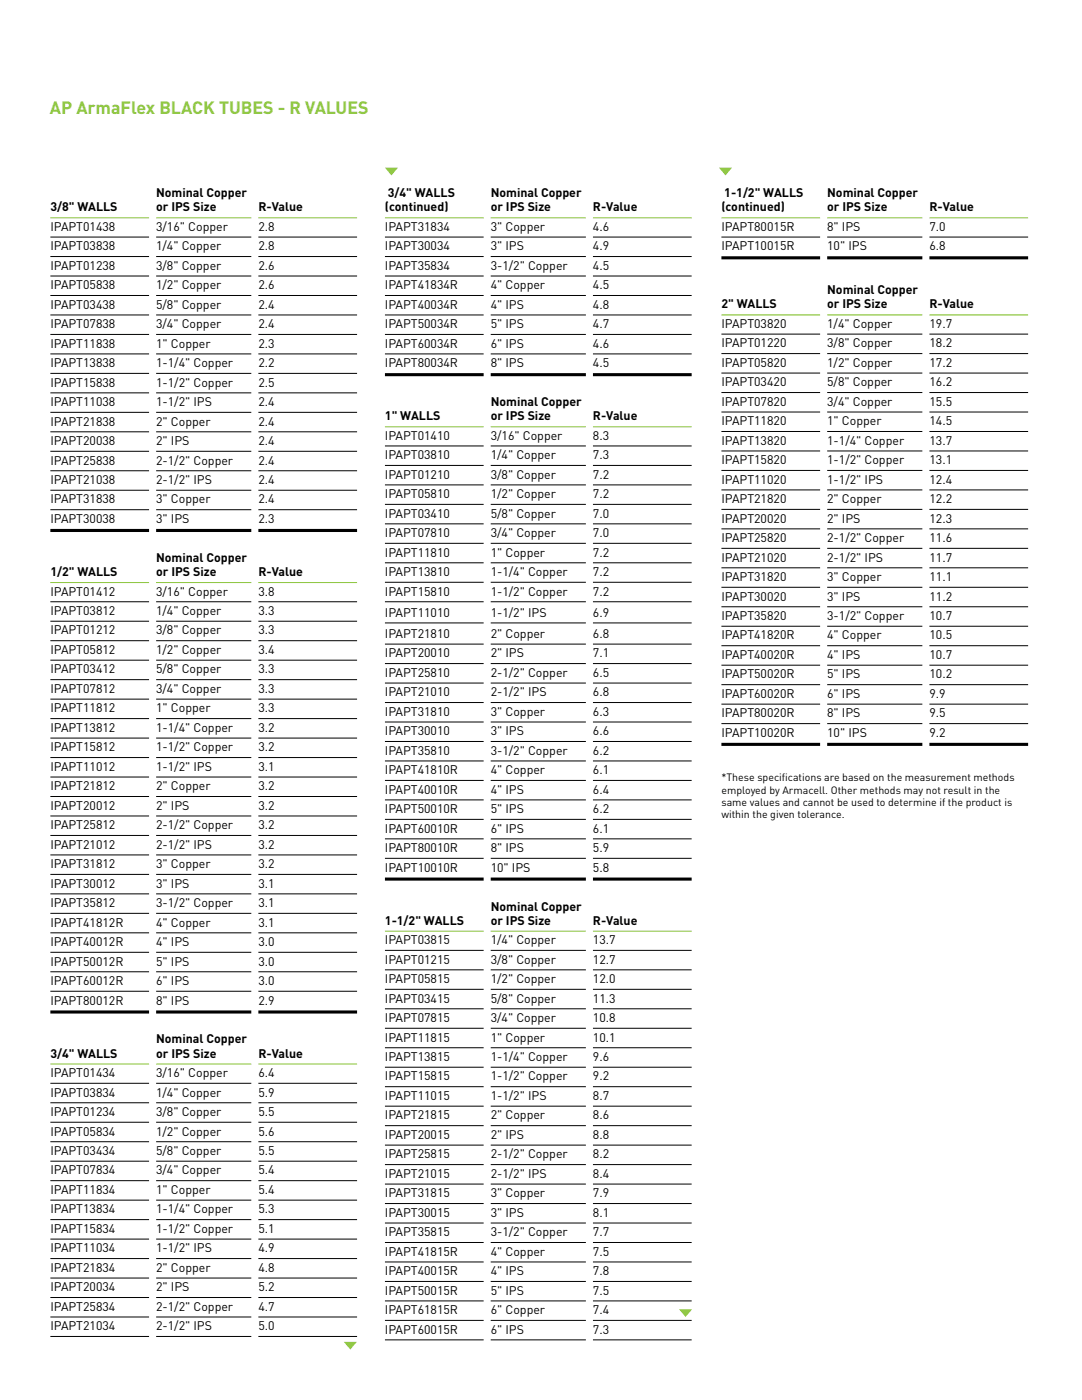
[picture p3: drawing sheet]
<svg xmlns="http://www.w3.org/2000/svg" width="216mm" height="279mm" viewBox="0 0 216 279" stroke-linecap="round" stroke-linejoin="round" font-family="sans-serif">
<defs><g id="words">
<text font-size="3.5" fill="#8dc63f" x="9.9" y="22.7">AP ArmaFlex BLACK TUBES - R VALUES</text>
<g font-size="2.5">
<text x="31.2" y="39.4">Nominal Copper</text>
<text x="77.4" y="39.4">3/4&quot; WALLS</text>
<text x="97.9" y="39.4">Nominal Copper</text>
<text x="144.5" y="39.4">1-1/2&quot; WALLS</text>
<text x="165.1" y="39.4">Nominal Copper</text>
<text x="10.1" y="42.2">3/8&quot; WALLS</text>
<text x="10.1" y="46.1">IPAPT01438</text>
<text x="31.2" y="42.2">or IPS Size</text>
<text x="31.2" y="46.1">3/16&quot; Copper</text>
<text x="51.6" y="42.2">R-Value</text>
<text x="51.6" y="46.1">2.8</text>
<text x="76.8" y="42.2">(continued)</text>
<text x="76.8" y="46.1">IPAPT31834</text>
<text x="97.9" y="42.2">or IPS Size</text>
<text x="97.9" y="46.1">3&quot; Copper</text>
<text x="118.3" y="42.2">R-Value</text>
<text x="118.3" y="46.1">4.6</text>
<text x="144" y="42.2">(continued)</text>
<text x="144" y="46.1">IPAPT80015R</text>
<text x="165.1" y="42.2">or IPS Size</text>
<text x="165.1" y="46.1">8&quot; IPS</text>
<text x="185.5" y="42.2">R-Value</text>
<text x="185.5" y="46.1">7.0</text>
<text x="10.1" y="50">IPAPT03838</text>
<text x="10.1" y="53.8">IPAPT01238</text>
<text x="31.2" y="50">1/4&quot; Copper</text>
<text x="31.2" y="53.8">3/8&quot; Copper</text>
<text x="51.6" y="50">2.8</text>
<text x="51.6" y="53.8">2.6</text>
<text x="76.8" y="50">IPAPT30034</text>
<text x="76.8" y="53.8">IPAPT35834</text>
<text x="97.9" y="50">3&quot; IPS</text>
<text x="97.9" y="53.8">3-1/2&quot; Copper</text>
<text x="118.3" y="50">4.9</text>
<text x="118.3" y="53.8">4.5</text>
<text x="144" y="50">IPAPT10015R</text>
<text x="165.1" y="50">10&quot; IPS</text>
<text x="185.5" y="50">6.8</text>
<text x="10.1" y="57.7">IPAPT05838</text>
<text x="31.2" y="57.7">1/2&quot; Copper</text>
<text x="51.6" y="57.7">2.6</text>
<text x="76.8" y="57.7">IPAPT41834R</text>
<text x="97.9" y="57.7">4&quot; Copper</text>
<text x="118.3" y="57.7">4.5</text>
<text x="165.1" y="58.7">Nominal Copper</text>
<text x="10.1" y="61.6">IPAPT03438</text>
<text x="10.1" y="65.5">IPAPT07838</text>
<text x="31.2" y="61.6">5/8&quot; Copper</text>
<text x="31.2" y="65.5">3/4&quot; Copper</text>
<text x="51.6" y="61.6">2.4</text>
<text x="51.6" y="65.5">2.4</text>
<text x="76.8" y="61.6">IPAPT40034R</text>
<text x="76.8" y="65.5">IPAPT50034R</text>
<text x="97.9" y="61.6">4&quot; IPS</text>
<text x="97.9" y="65.5">5&quot; IPS</text>
<text x="118.3" y="61.6">4.8</text>
<text x="118.3" y="65.5">4.7</text>
<text x="144" y="61.6">2&quot; WALLS</text>
<text x="144" y="65.4">IPAPT03820</text>
<text x="165.1" y="61.6">or IPS Size</text>
<text x="165.1" y="65.4">1/4&quot; Copper</text>
<text x="185.5" y="61.6">R-Value</text>
<text x="185.5" y="65.4">19.7</text>
<text x="10.1" y="69.4">IPAPT11838</text>
<text x="31.2" y="69.4">1&quot; Copper</text>
<text x="51.6" y="69.4">2.3</text>
<text x="76.8" y="69.4">IPAPT60034R</text>
<text x="97.9" y="69.4">6&quot; IPS</text>
<text x="118.3" y="69.4">4.6</text>
<text x="144" y="69.3">IPAPT01220</text>
<text x="165.1" y="69.3">3/8&quot; Copper</text>
<text x="185.5" y="69.3">18.2</text>
<text x="10.1" y="73.3">IPAPT13838</text>
<text x="10.1" y="77.2">IPAPT15838</text>
<text x="31.2" y="73.3">1-1/4&quot; Copper</text>
<text x="31.2" y="77.2">1-1/2&quot; Copper</text>
<text x="51.6" y="73.3">2.2</text>
<text x="51.6" y="77.2">2.5</text>
<text x="76.8" y="73.3">IPAPT80034R</text>
<text x="97.9" y="73.3">8&quot; IPS</text>
<text x="118.3" y="73.3">4.5</text>
<text x="144" y="73.2">IPAPT05820</text>
<text x="144" y="77.1">IPAPT03420</text>
<text x="165.1" y="73.2">1/2&quot; Copper</text>
<text x="165.1" y="77.1">5/8&quot; Copper</text>
<text x="185.5" y="73.2">17.2</text>
<text x="185.5" y="77.1">16.2</text>
<text x="10.1" y="81.1">IPAPT11038</text>
<text x="31.2" y="81.1">1-1/2&quot; IPS</text>
<text x="51.6" y="81.1">2.4</text>
<text x="76.8" y="83.9">1&quot; WALLS</text>
<text x="97.9" y="81.1">Nominal Copper</text>
<text x="97.9" y="83.9">or IPS Size</text>
<text x="118.3" y="83.9">R-Value</text>
<text x="144" y="81">IPAPT07820</text>
<text x="165.1" y="81">3/4&quot; Copper</text>
<text x="185.5" y="81">15.5</text>
<text x="10.1" y="84.9">IPAPT21838</text>
<text x="10.1" y="88.8">IPAPT20038</text>
<text x="31.2" y="84.9">2&quot; Copper</text>
<text x="31.2" y="88.8">2&quot; IPS</text>
<text x="51.6" y="84.9">2.4</text>
<text x="51.6" y="88.8">2.4</text>
<text x="76.8" y="87.8">IPAPT01410</text>
<text x="97.9" y="87.8">3/16&quot; Copper</text>
<text x="118.3" y="87.8">8.3</text>
<text x="144" y="84.9">IPAPT11820</text>
<text x="144" y="88.8">IPAPT13820</text>
<text x="165.1" y="84.9">1&quot; Copper</text>
<text x="165.1" y="88.8">1-1/4&quot; Copper</text>
<text x="185.5" y="84.9">14.5</text>
<text x="185.5" y="88.8">13.7</text>
<text x="10.1" y="92.7">IPAPT25838</text>
<text x="31.2" y="92.7">2-1/2&quot; Copper</text>
<text x="51.6" y="92.7">2.4</text>
<text x="76.8" y="91.6">IPAPT03810</text>
<text x="76.8" y="95.5">IPAPT01210</text>
<text x="97.9" y="91.6">1/4&quot; Copper</text>
<text x="97.9" y="95.5">3/8&quot; Copper</text>
<text x="118.3" y="91.6">7.3</text>
<text x="118.3" y="95.5">7.2</text>
<text x="144" y="92.6">IPAPT15820</text>
<text x="165.1" y="92.6">1-1/2&quot; Copper</text>
<text x="185.5" y="92.6">13.1</text>
<text x="10.1" y="96.6">IPAPT21038</text>
<text x="10.1" y="100.5">IPAPT31838</text>
<text x="31.2" y="96.6">2-1/2&quot; IPS</text>
<text x="31.2" y="100.5">3&quot; Copper</text>
<text x="51.6" y="96.6">2.4</text>
<text x="51.6" y="100.5">2.4</text>
<text x="76.8" y="99.4">IPAPT05810</text>
<text x="97.9" y="99.4">1/2&quot; Copper</text>
<text x="118.3" y="99.4">7.2</text>
<text x="144" y="96.5">IPAPT11020</text>
<text x="144" y="100.4">IPAPT21820</text>
<text x="165.1" y="96.5">1-1/2&quot; IPS</text>
<text x="165.1" y="100.4">2&quot; Copper</text>
<text x="185.5" y="96.5">12.4</text>
<text x="185.5" y="100.4">12.2</text>
<text x="10.1" y="104.4">IPAPT30038</text>
<text x="31.2" y="104.4">3&quot; IPS</text>
<text x="51.6" y="104.4">2.3</text>
<text x="76.8" y="103.3">IPAPT03410</text>
<text x="76.8" y="107.2">IPAPT07810</text>
<text x="97.9" y="103.3">5/8&quot; Copper</text>
<text x="97.9" y="107.2">3/4&quot; Copper</text>
<text x="118.3" y="103.3">7.0</text>
<text x="118.3" y="107.2">7.0</text>
<text x="144" y="104.3">IPAPT20020</text>
<text x="165.1" y="104.3">2&quot; IPS</text>
<text x="185.5" y="104.3">12.3</text>
<text x="31.2" y="112.1">Nominal Copper</text>
<text x="76.8" y="111.1">IPAPT11810</text>
<text x="97.9" y="111.1">1&quot; Copper</text>
<text x="118.3" y="111.1">7.2</text>
<text x="144" y="108.2">IPAPT25820</text>
<text x="144" y="112.1">IPAPT21020</text>
<text x="165.1" y="108.2">2-1/2&quot; Copper</text>
<text x="165.1" y="112.1">2-1/2&quot; IPS</text>
<text x="185.5" y="108.2">11.6</text>
<text x="185.5" y="112.1">11.7</text>
<text x="10.1" y="115">1/2&quot; WALLS</text>
<text x="10.1" y="118.9">IPAPT01412</text>
<text x="31.2" y="115">or IPS Size</text>
<text x="31.2" y="118.9">3/16&quot; Copper</text>
<text x="51.6" y="115">R-Value</text>
<text x="51.6" y="118.9">3.8</text>
<text x="76.8" y="115">IPAPT13810</text>
<text x="76.8" y="118.9">IPAPT15810</text>
<text x="97.9" y="115">1-1/4&quot; Copper</text>
<text x="97.9" y="118.9">1-1/2&quot; Copper</text>
<text x="118.3" y="115">7.2</text>
<text x="118.3" y="118.9">7.2</text>
<text x="144" y="116">IPAPT31820</text>
<text x="144" y="119.9">IPAPT30020</text>
<text x="165.1" y="116">3&quot; Copper</text>
<text x="165.1" y="119.9">3&quot; IPS</text>
<text x="185.5" y="116">11.1</text>
<text x="185.5" y="119.9">11.2</text>
<text x="10.1" y="122.7">IPAPT03812</text>
<text x="31.2" y="122.7">1/4&quot; Copper</text>
<text x="51.6" y="122.7">3.3</text>
<text x="76.8" y="123.1">IPAPT11010</text>
<text x="97.9" y="123.1">1-1/2&quot; IPS</text>
<text x="118.3" y="123.1">6.9</text>
<text x="144" y="123.7">IPAPT35820</text>
<text x="165.1" y="123.7">3-1/2&quot; Copper</text>
<text x="185.5" y="123.7">10.7</text>
<text x="10.1" y="126.6">IPAPT01212</text>
<text x="10.1" y="130.5">IPAPT05812</text>
<text x="31.2" y="126.6">3/8&quot; Copper</text>
<text x="31.2" y="130.5">1/2&quot; Copper</text>
<text x="51.6" y="126.6">3.3</text>
<text x="51.6" y="130.5">3.4</text>
<text x="76.8" y="127.3">IPAPT21810</text>
<text x="76.8" y="131.2">IPAPT20010</text>
<text x="97.9" y="127.3">2&quot; Copper</text>
<text x="97.9" y="131.2">2&quot; IPS</text>
<text x="118.3" y="127.3">6.8</text>
<text x="118.3" y="131.2">7.1</text>
<text x="144" y="127.6">IPAPT41820R</text>
<text x="144" y="131.5">IPAPT40020R</text>
<text x="165.1" y="127.6">4&quot; Copper</text>
<text x="165.1" y="131.5">4&quot; IPS</text>
<text x="185.5" y="127.6">10.5</text>
<text x="185.5" y="131.5">10.7</text>
<text x="10.1" y="134.4">IPAPT03412</text>
<text x="31.2" y="134.4">5/8&quot; Copper</text>
<text x="51.6" y="134.4">3.3</text>
<text x="76.8" y="135.1">IPAPT25810</text>
<text x="97.9" y="135.1">2-1/2&quot; Copper</text>
<text x="118.3" y="135.1">6.5</text>
<text x="144" y="135.4">IPAPT50020R</text>
<text x="165.1" y="135.4">5&quot; IPS</text>
<text x="185.5" y="135.4">10.2</text>
<text x="10.1" y="138.3">IPAPT07812</text>
<text x="10.1" y="142.2">IPAPT11812</text>
<text x="31.2" y="138.3">3/4&quot; Copper</text>
<text x="31.2" y="142.2">1&quot; Copper</text>
<text x="51.6" y="138.3">3.3</text>
<text x="51.6" y="142.2">3.3</text>
<text x="76.8" y="139">IPAPT21010</text>
<text x="76.8" y="142.9">IPAPT31810</text>
<text x="97.9" y="139">2-1/2&quot; IPS</text>
<text x="97.9" y="142.9">3&quot; Copper</text>
<text x="118.3" y="139">6.8</text>
<text x="118.3" y="142.9">6.3</text>
<text x="144" y="139.3">IPAPT60020R</text>
<text x="144" y="143.2">IPAPT80020R</text>
<text x="165.1" y="139.3">6&quot; IPS</text>
<text x="165.1" y="143.2">8&quot; IPS</text>
<text x="185.5" y="139.3">9.9</text>
<text x="185.5" y="143.2">9.5</text>
<text x="10.1" y="146.1">IPAPT13812</text>
<text x="10.1" y="149.9">IPAPT15812</text>
<text x="31.2" y="146.1">1-1/4&quot; Copper</text>
<text x="31.2" y="149.9">1-1/2&quot; Copper</text>
<text x="51.6" y="146.1">3.2</text>
<text x="51.6" y="149.9">3.2</text>
<text x="76.8" y="146.7">IPAPT30010</text>
<text x="97.9" y="146.7">3&quot; IPS</text>
<text x="118.3" y="146.7">6.6</text>
<text x="144" y="147.1">IPAPT10020R</text>
<text x="165.1" y="147.1">10&quot; IPS</text>
<text x="185.5" y="147.1">9.2</text>
<text x="10.1" y="153.8">IPAPT11012</text>
<text x="31.2" y="153.8">1-1/2&quot; IPS</text>
<text x="51.6" y="153.8">3.1</text>
<text x="76.8" y="150.6">IPAPT35810</text>
<text x="76.8" y="154.5">IPAPT41810R</text>
<text x="97.9" y="150.6">3-1/2&quot; Copper</text>
<text x="97.9" y="154.5">4&quot; Copper</text>
<text x="118.3" y="150.6">6.2</text>
<text x="118.3" y="154.5">6.1</text>
<text x="10.1" y="157.7">IPAPT21812</text>
<text x="10.1" y="161.6">IPAPT20012</text>
<text x="31.2" y="157.7">2&quot; Copper</text>
<text x="31.2" y="161.6">2&quot; IPS</text>
<text x="51.6" y="157.7">3.2</text>
<text x="51.6" y="161.6">3.2</text>
<text x="76.8" y="158.4">IPAPT40010R</text>
<text x="97.9" y="158.4">4&quot; IPS</text>
<text x="118.3" y="158.4">6.4</text>
<text x="10.1" y="165.5">IPAPT25812</text>
<text x="31.2" y="165.5">2-1/2&quot; Copper</text>
<text x="51.6" y="165.5">3.2</text>
<text x="76.8" y="162.3">IPAPT50010R</text>
<text x="76.8" y="166.2">IPAPT60010R</text>
<text x="97.9" y="162.3">5&quot; IPS</text>
<text x="97.9" y="166.2">6&quot; IPS</text>
<text x="118.3" y="162.3">6.2</text>
<text x="118.3" y="166.2">6.1</text>
<text x="10.1" y="169.4">IPAPT21012</text>
<text x="10.1" y="173.3">IPAPT31812</text>
<text x="31.2" y="169.4">2-1/2&quot; IPS</text>
<text x="31.2" y="173.3">3&quot; Copper</text>
<text x="51.6" y="169.4">3.2</text>
<text x="51.6" y="173.3">3.2</text>
<text x="76.8" y="170.1">IPAPT80010R</text>
<text x="76.8" y="173.9">IPAPT10010R</text>
<text x="97.9" y="170.1">8&quot; IPS</text>
<text x="97.9" y="173.9">10&quot; IPS</text>
<text x="118.3" y="170.1">5.9</text>
<text x="118.3" y="173.9">5.8</text>
<text x="10.1" y="177.2">IPAPT30012</text>
<text x="31.2" y="177.2">3&quot; IPS</text>
<text x="51.6" y="177.2">3.1</text>
<text x="10.1" y="181">IPAPT35812</text>
<text x="10.1" y="184.9">IPAPT41812R</text>
<text x="31.2" y="181">3-1/2&quot; Copper</text>
<text x="31.2" y="184.9">4&quot; Copper</text>
<text x="51.6" y="181">3.1</text>
<text x="51.6" y="184.9">3.1</text>
<text x="76.8" y="184.5">1-1/2&quot; WALLS</text>
<text x="97.9" y="181.7">Nominal Copper</text>
<text x="97.9" y="184.5">or IPS Size</text>
<text x="118.3" y="184.5">R-Value</text>
<text x="10.1" y="188.8">IPAPT40012R</text>
<text x="31.2" y="188.8">4&quot; IPS</text>
<text x="51.6" y="188.8">3.0</text>
<text x="76.8" y="188.4">IPAPT03815</text>
<text x="97.9" y="188.4">1/4&quot; Copper</text>
<text x="118.3" y="188.4">13.7</text>
<text x="10.1" y="192.7">IPAPT50012R</text>
<text x="10.1" y="196.6">IPAPT60012R</text>
<text x="31.2" y="192.7">5&quot; IPS</text>
<text x="31.2" y="196.6">6&quot; IPS</text>
<text x="51.6" y="192.7">3.0</text>
<text x="51.6" y="196.6">3.0</text>
<text x="76.8" y="192.3">IPAPT01215</text>
<text x="76.8" y="196.2">IPAPT05815</text>
<text x="97.9" y="192.3">3/8&quot; Copper</text>
<text x="97.9" y="196.2">1/2&quot; Copper</text>
<text x="118.3" y="192.3">12.7</text>
<text x="118.3" y="196.2">12.0</text>
<text x="10.1" y="200.5">IPAPT80012R</text>
<text x="31.2" y="200.5">8&quot; IPS</text>
<text x="51.6" y="200.5">2.9</text>
<text x="76.8" y="200.1">IPAPT03415</text>
<text x="76.8" y="204">IPAPT07815</text>
<text x="97.9" y="200.1">5/8&quot; Copper</text>
<text x="97.9" y="204">3/4&quot; Copper</text>
<text x="118.3" y="200.1">11.3</text>
<text x="118.3" y="204">10.8</text>
<text x="31.2" y="208.2">Nominal Copper</text>
<text x="76.8" y="207.9">IPAPT11815</text>
<text x="97.9" y="207.9">1&quot; Copper</text>
<text x="118.3" y="207.9">10.1</text>
<text x="10.1" y="211.1">3/4&quot; WALLS</text>
<text x="10.1" y="215">IPAPT01434</text>
<text x="31.2" y="211.1">or IPS Size</text>
<text x="31.2" y="215">3/16&quot; Copper</text>
<text x="51.6" y="211.1">R-Value</text>
<text x="51.6" y="215">6.4</text>
<text x="76.8" y="211.7">IPAPT13815</text>
<text x="76.8" y="215.6">IPAPT15815</text>
<text x="97.9" y="211.7">1-1/4&quot; Copper</text>
<text x="97.9" y="215.6">1-1/2&quot; Copper</text>
<text x="118.3" y="211.7">9.6</text>
<text x="118.3" y="215.6">9.2</text>
<text x="10.1" y="218.8">IPAPT03834</text>
<text x="31.2" y="218.8">1/4&quot; Copper</text>
<text x="51.6" y="218.8">5.9</text>
<text x="76.8" y="219.5">IPAPT11015</text>
<text x="97.9" y="219.5">1-1/2&quot; IPS</text>
<text x="118.3" y="219.5">8.7</text>
<text x="10.1" y="222.7">IPAPT01234</text>
<text x="10.1" y="226.6">IPAPT05834</text>
<text x="31.2" y="222.7">3/8&quot; Copper</text>
<text x="31.2" y="226.6">1/2&quot; Copper</text>
<text x="51.6" y="222.7">5.5</text>
<text x="51.6" y="226.6">5.6</text>
<text x="76.8" y="223.4">IPAPT21815</text>
<text x="76.8" y="227.3">IPAPT20015</text>
<text x="97.9" y="223.4">2&quot; Copper</text>
<text x="97.9" y="227.3">2&quot; IPS</text>
<text x="118.3" y="223.4">8.6</text>
<text x="118.3" y="227.3">8.8</text>
<text x="10.1" y="230.5">IPAPT03434</text>
<text x="31.2" y="230.5">5/8&quot; Copper</text>
<text x="51.6" y="230.5">5.5</text>
<text x="76.8" y="231.2">IPAPT25815</text>
<text x="97.9" y="231.2">2-1/2&quot; Copper</text>
<text x="118.3" y="231.2">8.2</text>
<text x="10.1" y="234.4">IPAPT07834</text>
<text x="10.1" y="238.3">IPAPT11834</text>
<text x="31.2" y="234.4">3/4&quot; Copper</text>
<text x="31.2" y="238.3">1&quot; Copper</text>
<text x="51.6" y="234.4">5.4</text>
<text x="51.6" y="238.3">5.4</text>
<text x="76.8" y="235.1">IPAPT21015</text>
<text x="76.8" y="239">IPAPT31815</text>
<text x="97.9" y="235.1">2-1/2&quot; IPS</text>
<text x="97.9" y="239">3&quot; Copper</text>
<text x="118.3" y="235.1">8.4</text>
<text x="118.3" y="239">7.9</text>
<text x="10.1" y="242.2">IPAPT13834</text>
<text x="31.2" y="242.2">1-1/4&quot; Copper</text>
<text x="51.6" y="242.2">5.3</text>
<text x="76.8" y="242.8">IPAPT30015</text>
<text x="97.9" y="242.8">3&quot; IPS</text>
<text x="118.3" y="242.8">8.1</text>
<text x="10.1" y="246">IPAPT15834</text>
<text x="10.1" y="249.9">IPAPT11034</text>
<text x="31.2" y="246">1-1/2&quot; Copper</text>
<text x="31.2" y="249.9">1-1/2&quot; IPS</text>
<text x="51.6" y="246">5.1</text>
<text x="51.6" y="249.9">4.9</text>
<text x="76.8" y="246.7">IPAPT35815</text>
<text x="76.8" y="250.6">IPAPT41815R</text>
<text x="97.9" y="246.7">3-1/2&quot; Copper</text>
<text x="97.9" y="250.6">4&quot; Copper</text>
<text x="118.3" y="246.7">7.7</text>
<text x="118.3" y="250.6">7.5</text>
<text x="10.1" y="253.8">IPAPT21834</text>
<text x="10.1" y="257.7">IPAPT20034</text>
<text x="31.2" y="253.8">2&quot; Copper</text>
<text x="31.2" y="257.7">2&quot; IPS</text>
<text x="51.6" y="253.8">4.8</text>
<text x="51.6" y="257.7">5.2</text>
<text x="76.8" y="254.5">IPAPT40015R</text>
<text x="97.9" y="254.5">4&quot; IPS</text>
<text x="118.3" y="254.5">7.8</text>
<text x="10.1" y="261.6">IPAPT25834</text>
<text x="31.2" y="261.6">2-1/2&quot; Copper</text>
<text x="51.6" y="261.6">4.7</text>
<text x="76.8" y="258.4">IPAPT50015R</text>
<text x="76.8" y="262.3">IPAPT61815R</text>
<text x="97.9" y="258.4">5&quot; IPS</text>
<text x="97.9" y="262.3">6&quot; Copper</text>
<text x="118.3" y="258.4">7.5</text>
<text x="118.3" y="262.3">7.4</text>
<text x="10.1" y="265.5">IPAPT21034</text>
<text x="31.2" y="265.5">2-1/2&quot; IPS</text>
<text x="51.6" y="265.5">5.0</text>
<text x="76.8" y="266.2">IPAPT60015R</text>
<text x="97.9" y="266.2">6&quot; IPS</text>
<text x="118.3" y="266.2">7.3</text>
</g>
<g font-size="2.1">
<text x="144" y="155.9">*These specifications are based on the measurement methods</text>
<text x="144" y="158.4">employed by Armacell. Other methods may not result in the</text>
<text x="144" y="160.9">same values and cannot be used to determine if the product is</text>
<text x="144" y="163.3">within the given tolerance.</text>
</g>
</g></defs>
<path d="M30.5 36.5v230M50.8 36.5v230M97.2 36.5v230.7M117.6 36.5v230.7" fill="none" stroke="#fff" stroke-width="1.4" stroke-linecap="butt"/>
<path d="M29.9 82.1v19.4M50.3 82.1v19.4M29.9 105.4v3.9M50.3 105.4v3.9M96.6 124.4v46.7M117 124.4v46.7M96.6 174.9v3.9M117 174.9v3.9" fill="none" stroke="#fff" stroke-width=".24"/>
<path d="M30.8 82.1v19.4M51.2 82.1v19.4M30.8 105.4v3.9M51.2 105.4v3.9M97.6 124.4v46.7M118 124.4v46.7M97.6 174.9v3.9M118 174.9v3.9" fill="none" stroke="#fff" stroke-width=".71" stroke-linecap="butt"/>
<g fill="none" stroke="#8dc63f" stroke-width=".21">
<path d="M10.1 43.5h19.6M31.2 43.5h18.9M51.6 43.5h19.7M76.8 43.5h19.7M97.9 43.5h19M118.3 43.5h19.7M76.8 85.2h19.7M97.9 85.2h19M118.3 85.2h19.7M10.1 116.3h19.6M31.2 116.3h18.9M51.6 116.3h19.7"/>
<path d="M76.8 185.8h19.7M97.9 185.8h19M118.3 185.8h19.7M10.1 212.4h19.6M31.2 212.4h18.9M51.6 212.4h19.7"/>
</g>
<g fill="none" stroke="#000" stroke-width=".2">
<path d="M10.1 47.3h19.6M10.1 51.2h19.6M10.1 55.1h19.6M10.1 59h19.6M31.2 47.3h18.9M31.2 51.2h18.9M31.2 55.1h18.9M31.2 59h18.9M51.6 47.3h19.7M51.6 51.2h19.7M51.6 55.1h19.7M51.6 59h19.7"/>
<path d="M76.8 47.3h19.7M76.8 51.2h19.7M76.8 55.1h19.7M76.8 59h19.7M97.9 47.3h19M97.9 51.2h19M97.9 55.1h19M97.9 59h19M118.3 47.3h19.7M118.3 51.2h19.7M118.3 55.1h19.7M118.3 59h19.7"/>
<path d="M10.1 62.9h19.6M10.1 66.7h19.6M10.1 70.6h19.6M10.1 74.5h19.6M10.1 78.4h19.6M31.2 62.9h18.9M31.2 66.7h18.9M31.2 70.6h18.9M31.2 74.5h18.9M31.2 78.4h18.9M51.6 62.9h19.7M51.6 66.7h19.7"/>
<path d="M51.6 70.6h19.7M51.6 74.5h19.7M51.6 78.4h19.7M76.8 62.9h19.7M76.8 66.7h19.7M76.8 70.6h19.7M97.9 62.9h19M97.9 66.7h19M97.9 70.6h19M118.3 62.9h19.7M118.3 66.7h19.7M118.3 70.6h19.7"/>
<path d="M10.1 82.3h19.6M10.1 86.2h19.6M10.1 90.1h19.6M10.1 94h19.6M10.1 97.8h19.6M31.2 82.3h18.9M31.2 86.2h18.9M31.2 90.1h18.9M31.2 94h18.9M31.2 97.8h18.9M51.6 82.3h19.7M51.6 86.2h19.7"/>
<path d="M51.6 90.1h19.7M51.6 94h19.7M51.6 97.8h19.7M76.8 89h19.7M76.8 92.9h19.7M76.8 96.8h19.7M97.9 89h19M97.9 92.9h19M97.9 96.8h19M118.3 89h19.7M118.3 92.9h19.7M118.3 96.8h19.7"/>
<path d="M10.1 101.7h19.6M31.2 101.7h18.9M51.6 101.7h19.7M76.8 100.7h19.7M76.8 104.5h19.7M76.8 108.4h19.7M76.8 112.3h19.7M76.8 116.2h19.7M97.9 100.7h19M97.9 104.5h19M97.9 108.4h19M97.9 112.3h19"/>
<path d="M97.9 116.2h19M118.3 100.7h19.7M118.3 104.5h19.7M118.3 108.4h19.7M118.3 112.3h19.7M118.3 116.2h19.7M10.1 120.1h19.6M10.1 124h19.6M10.1 127.9h19.6M10.1 131.8h19.6M10.1 135.6h19.6M10.1 139.5h19.6"/>
<path d="M31.2 120.1h18.9M31.2 124h18.9M31.2 127.9h18.9M31.2 131.8h18.9M31.2 135.6h18.9M31.2 139.5h18.9M51.6 120.1h19.7M51.6 124h19.7M51.6 127.9h19.7M51.6 131.8h19.7M51.6 135.6h19.7M51.6 139.5h19.7"/>
<path d="M76.8 120.1h19.7M76.8 124.3h19.7M76.8 128.5h19.7M76.8 132.4h19.7M76.8 136.3h19.7M97.9 120.1h19M97.9 124.3h19M97.9 128.5h19M97.9 132.4h19M97.9 136.3h19M118.3 120.1h19.7M118.3 124.3h19.7"/>
<path d="M118.3 128.5h19.7M118.3 132.4h19.7M118.3 136.3h19.7M10.1 143.4h19.6M10.1 147.3h19.6M10.1 151.2h19.6M10.1 155.1h19.6M10.1 159h19.6M31.2 143.4h18.9M31.2 147.3h18.9M31.2 151.2h18.9M31.2 155.1h18.9"/>
<path d="M31.2 159h18.9M51.6 143.4h19.7M51.6 147.3h19.7M51.6 151.2h19.7M51.6 155.1h19.7M51.6 159h19.7M76.8 140.2h19.7M76.8 144.1h19.7M76.8 148h19.7M76.8 151.9h19.7M76.8 155.8h19.7M76.8 159.6h19.7"/>
<path d="M97.9 140.2h19M97.9 144.1h19M97.9 148h19M97.9 151.9h19M97.9 155.8h19M97.9 159.6h19M118.3 140.2h19.7M118.3 144.1h19.7M118.3 148h19.7M118.3 151.9h19.7M118.3 155.8h19.7M118.3 159.6h19.7"/>
<path d="M10.1 162.8h19.6M10.1 166.7h19.6M10.1 170.6h19.6M10.1 174.5h19.6M10.1 178.4h19.6M31.2 162.8h18.9M31.2 166.7h18.9M31.2 170.6h18.9M31.2 174.5h18.9M31.2 178.4h18.9M51.6 162.8h19.7M51.6 166.7h19.7"/>
<path d="M51.6 170.6h19.7M51.6 174.5h19.7M51.6 178.4h19.7M76.8 163.5h19.7M76.8 167.4h19.7M76.8 171.3h19.7M97.9 163.5h19M97.9 167.4h19M97.9 171.3h19M118.3 163.5h19.7M118.3 167.4h19.7M118.3 171.3h19.7"/>
<path d="M10.1 182.3h19.6M10.1 186.2h19.6M10.1 190.1h19.6M10.1 193.9h19.6M10.1 197.8h19.6M31.2 182.3h18.9M31.2 186.2h18.9M31.2 190.1h18.9M31.2 193.9h18.9M31.2 197.8h18.9M51.6 182.3h19.7M51.6 186.2h19.7"/>
<path d="M51.6 190.1h19.7M51.6 193.9h19.7M51.6 197.8h19.7M76.8 189.7h19.7M76.8 193.6h19.7M76.8 197.4h19.7M97.9 189.7h19M97.9 193.6h19M97.9 197.4h19M118.3 189.7h19.7M118.3 193.6h19.7M118.3 197.4h19.7"/>
<path d="M10.1 216.2h19.6M31.2 216.2h18.9M51.6 216.2h19.7M76.8 201.3h19.7M76.8 205.2h19.7M76.8 209.1h19.7M76.8 213h19.7M76.8 216.9h19.7M97.9 201.3h19M97.9 205.2h19M97.9 209.1h19M97.9 213h19"/>
<path d="M97.9 216.9h19M118.3 201.3h19.7M118.3 205.2h19.7M118.3 209.1h19.7M118.3 213h19.7M118.3 216.9h19.7M10.1 220.1h19.6M10.1 224h19.6M10.1 227.9h19.6M10.1 231.7h19.6M10.1 235.6h19.6M10.1 239.5h19.6"/>
<path d="M31.2 220.1h18.9M31.2 224h18.9M31.2 227.9h18.9M31.2 231.7h18.9M31.2 235.6h18.9M31.2 239.5h18.9M51.6 220.1h19.7M51.6 224h19.7M51.6 227.9h19.7M51.6 231.7h19.7M51.6 235.6h19.7M51.6 239.5h19.7"/>
<path d="M76.8 220.8h19.7M76.8 224.6h19.7M76.8 228.5h19.7M76.8 232.4h19.7M76.8 236.3h19.7M97.9 220.8h19M97.9 224.6h19M97.9 228.5h19M97.9 232.4h19M97.9 236.3h19M118.3 220.8h19.7M118.3 224.6h19.7"/>
<path d="M118.3 228.5h19.7M118.3 232.4h19.7M118.3 236.3h19.7M10.1 243.4h19.6M10.1 247.3h19.6M10.1 251.2h19.6M10.1 255.1h19.6M10.1 258.9h19.6M31.2 243.4h18.9M31.2 247.3h18.9M31.2 251.2h18.9M31.2 255.1h18.9"/>
<path d="M31.2 258.9h18.9M51.6 243.4h19.7M51.6 247.3h19.7M51.6 251.2h19.7M51.6 255.1h19.7M51.6 258.9h19.7M76.8 240.2h19.7M76.8 244.1h19.7M76.8 248h19.7M76.8 251.9h19.7M76.8 255.7h19.7M76.8 259.6h19.7"/>
<path d="M97.9 240.2h19M97.9 244.1h19M97.9 248h19M97.9 251.9h19M97.9 255.7h19M97.9 259.6h19M118.3 240.2h19.7M118.3 244.1h19.7M118.3 248h19.7M118.3 251.9h19.7M118.3 255.7h19.7M118.3 259.6h19.7"/>
<path d="M10.1 262.8h19.6M10.1 266.7h19.6M31.2 262.8h18.9M31.2 266.7h18.9M51.6 262.8h19.7M51.6 266.7h19.7M76.8 263.5h19.7M76.8 267.4h19.7M97.9 263.5h19M97.9 267.4h19M118.3 263.5h19.7M118.3 267.4h19.7"/>
</g>
<path d="M76.8 74.8h19.7M97.9 74.8h19M118.3 74.8h19.7M10.1 105.9h19.6M31.2 105.9h18.9M51.6 105.9h19.7M76.8 175.4h19.7M97.9 175.4h19M118.3 175.4h19.7M10.1 202h19.6M31.2 202h18.9M51.6 202h19.7" fill="none" stroke="#000" stroke-width=".62" stroke-linecap="butt"/>
<g fill="#8dc63f">
<path d="M68.6 267.8h2.6l-1.3 1.5z"/>
<path d="M76.8 33.5h2.6l-1.3 1.5z"/>
<path d="M135.5 261.3h2.6l-1.3 1.5z"/>
<path d="M143.5 33.5h2.6l-1.3 1.5z"/>
</g>
<path d="M164.3 36.5v135.2M184.8 36.5v135.2" fill="none" stroke="#fff" stroke-width="1.4" stroke-linecap="butt"/>
<path d="M144 43.5h19.6M165.1 43.5h18.9M185.5 43.5h19.7M144 62.8h19.6M165.1 62.8h18.9M185.5 62.8h19.7" fill="none" stroke="#8dc63f" stroke-width=".21"/>
<g fill="none" stroke="#000" stroke-width=".2">
<path d="M144 47.3h19.6M165.1 47.3h18.9M185.5 47.3h19.7M144 66.7h19.6M144 70.6h19.6M144 74.5h19.6M144 78.3h19.6M165.1 66.7h18.9M165.1 70.6h18.9M165.1 74.5h18.9M165.1 78.3h18.9M185.5 66.7h19.7"/>
<path d="M185.5 70.6h19.7M185.5 74.5h19.7M185.5 78.3h19.7M144 82.2h19.6M144 86.1h19.6M144 90h19.6M144 93.9h19.6M144 97.8h19.6M165.1 82.2h18.9M165.1 86.1h18.9M165.1 90h18.9M165.1 93.9h18.9"/>
<path d="M165.1 97.8h18.9M185.5 82.2h19.7M185.5 86.1h19.7M185.5 90h19.7M185.5 93.9h19.7M185.5 97.8h19.7M144 101.7h19.6M144 105.5h19.6M144 109.4h19.6M144 113.3h19.6M144 117.2h19.6M165.1 101.7h18.9"/>
<path d="M165.1 105.5h18.9M165.1 109.4h18.9M165.1 113.3h18.9M165.1 117.2h18.9M185.5 101.7h19.7M185.5 105.5h19.7M185.5 109.4h19.7M185.5 113.3h19.7M185.5 117.2h19.7M144 121.1h19.6M144 125h19.6M144 128.9h19.6"/>
<path d="M144 132.8h19.6M144 136.6h19.6M165.1 121.1h18.9M165.1 125h18.9M165.1 128.9h18.9M165.1 132.8h18.9M165.1 136.6h18.9M185.5 121.1h19.7M185.5 125h19.7M185.5 128.9h19.7M185.5 132.8h19.7M185.5 136.6h19.7"/>
<path d="M144 140.5h19.6M144 144.4h19.6M165.1 140.5h18.9M165.1 144.4h18.9M185.5 140.5h19.7M185.5 144.4h19.7"/>
</g>
<path d="M144 51.5h19.6M165.1 51.5h18.9M185.5 51.5h19.7M144 148.6h19.6M165.1 148.6h18.9M185.5 148.6h19.7" fill="none" stroke="#000" stroke-width=".62" stroke-linecap="butt"/>
<use href="#words"/>
</svg>
